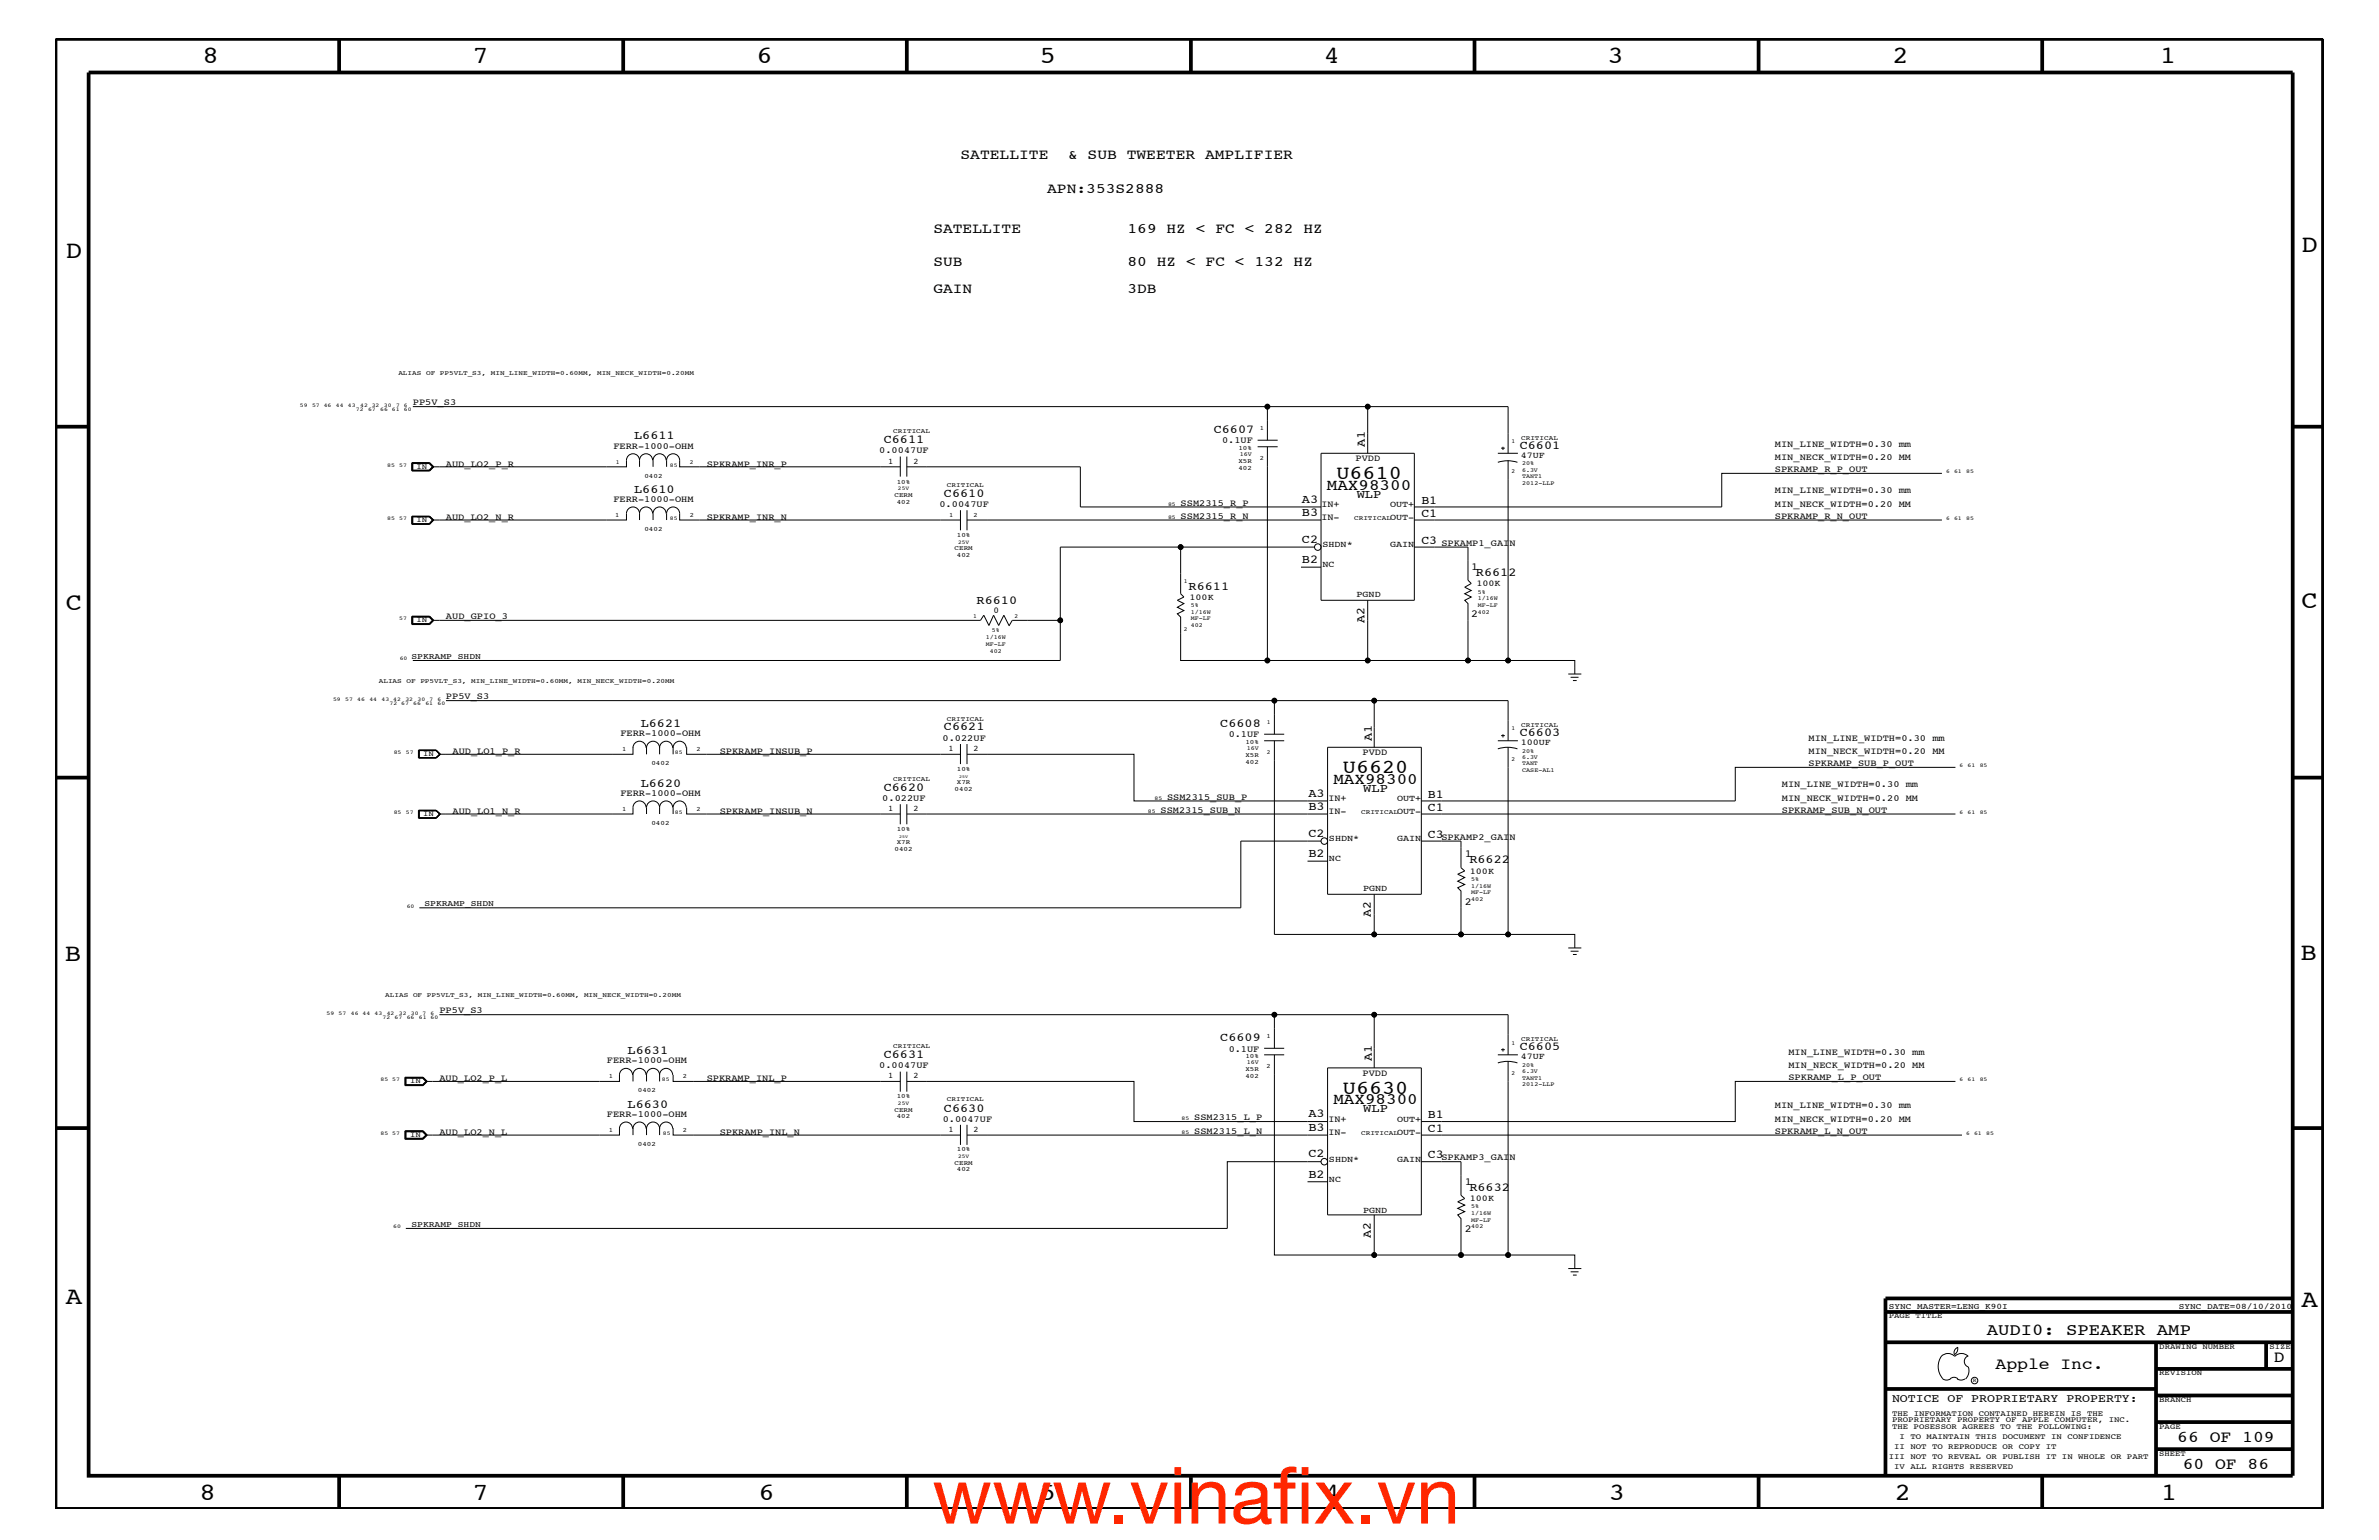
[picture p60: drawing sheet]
<svg xmlns="http://www.w3.org/2000/svg" width="432mm" height="279mm" viewBox="0 0 432 279" stroke-linecap="round" stroke-linejoin="round" font-family="sans-serif">
<defs><g id="words">
<g font-size="14.1" fill="#ff2600">
<text x="169.2" y="276.4">www.vinaf</text>
<text x="231" y="276.4">ix.vn</text>
</g>
<g font-size="4.5">
<text x="36.7" y="11.5">8</text>
<text x="85.8" y="11.5">7</text>
<text x="137.3" y="11.5">6</text>
<text x="188.7" y="11.5">5</text>
<text x="240.3" y="11.5">4</text>
<text x="291.8" y="11.5">3</text>
<text x="343.5" y="11.5">2</text>
<text x="392" y="11.5">1</text>
<text x="11.9" y="46.8">D</text>
<text x="417.7" y="45.7">D</text>
<text x="11.9" y="110.6">C</text>
<text x="417.7" y="110.3">C</text>
<text x="11.8" y="174.3">B</text>
<text x="417.6" y="174.2">B</text>
<text x="11.9" y="236.7">A</text>
<text x="417.7" y="237.1">A</text>
<text x="36.2" y="272.1">8</text>
<text x="85.8" y="272.1">7</text>
<text x="137.7" y="272.1">6</text>
<text x="188.7" y="272.1">5</text>
<text x="240.4" y="272.1">4</text>
<text x="292" y="272.1">3</text>
<text x="343.9" y="272.1">2</text>
<text x="392.2" y="272.1">1</text>
</g>
<g font-size="3.6">
<text x="242.6" y="86.9">U6610</text>
<text x="243.8" y="140.2">U6620</text>
<text x="243.8" y="198.4">U6630</text>
</g>
<g font-size="3">
<text x="360.6" y="242.3">AUDI0: SPEAKER AMP</text>
<text x="362.2" y="248.4">Apple Inc.</text>
<text x="412.7" y="247.1">D</text>
<text x="395.2" y="261.6">66 OF 109</text>
<text x="396.2" y="266.6">60 OF 86</text>
</g>
<g font-size="2.9">
<text x="240.8" y="88.8">MAX98300</text>
<text x="242" y="142.2">MAX98300</text>
<text x="242" y="200.3">MAX98300</text>
</g>
<g font-size="2.6">
<text x="174.3" y="28.9">SATELLITE</text>
<text x="193.9" y="28.9">&amp; SUB TWEETER AMPLIFIER</text>
<text x="190.1" y="35">APN:353S2888</text>
<text x="169.4" y="42.3">SATELLITE</text>
<text x="204.6" y="42.3">169 HZ &lt; FC &lt; 282 HZ</text>
<text x="169.4" y="53.2">GAIN</text>
<text x="169.4" y="48.3">SUB</text>
<text x="204.6" y="53.2">3DB</text>
<text x="204.6" y="48.3">80 HZ &lt; FC &lt; 132 HZ</text>
</g>
<g font-size="2.2">
<text x="115.1" y="79.7">L6611</text>
<text x="160.4" y="80.5">C6611</text>
<text x="220.3" y="78.6">C6607</text>
<text x="247.7" y="81.1" transform="rotate(-90 247.7 81.1)">A1</text>
<text x="275.8" y="81.4">C6601</text>
<text x="115.1" y="89.4">L6610</text>
<text x="171.3" y="90.1">C6610</text>
<text x="236.3" y="93.7">B3</text>
<text x="236.3" y="91.2">A3</text>
<text x="246.3" y="90.3">WLP</text>
<text x="258" y="93.8">C1</text>
<text x="258" y="91.4">B1</text>
<text x="236.3" y="98.5">C2</text>
<text x="258" y="98.7">C3</text>
<text x="215.7" y="107">R6611</text>
<text x="236.3" y="102.1">B2</text>
<text x="267.9" y="104.6">R6612</text>
<text x="177.2" y="109.5">R6610</text>
<text x="247.6" y="113.1" transform="rotate(-90 247.6 113.1)">A2</text>
<text x="116.3" y="131.9">L6621</text>
<text x="221.5" y="131.9">C6608</text>
<text x="171.3" y="132.5">C6621</text>
<text x="249" y="134.4" transform="rotate(-90 249 134.4)">A1</text>
<text x="275.8" y="133.5">C6603</text>
<text x="116.3" y="142.8">L6620</text>
<text x="160.4" y="143.5">C6620</text>
<text x="247.4" y="143.6">WLP</text>
<text x="237.5" y="147">B3</text>
<text x="237.5" y="144.6">A3</text>
<text x="259.2" y="147.1">C1</text>
<text x="259.2" y="144.7">B1</text>
<text x="237.5" y="155.5">B2</text>
<text x="237.5" y="151.8">C2</text>
<text x="259.2" y="152">C3</text>
<text x="266.7" y="156.7">R6622</text>
<text x="248.8" y="166.4" transform="rotate(-90 248.8 166.4)">A2</text>
<text x="113.9" y="191.2">L6631</text>
<text x="160.4" y="192">C6631</text>
<text x="221.5" y="188.9">C6609</text>
<text x="275.8" y="190.5">C6605</text>
<text x="249" y="192.6" transform="rotate(-90 249 192.6)">A1</text>
<text x="113.9" y="200.9">L6630</text>
<text x="171.3" y="201.7">C6630</text>
<text x="237.5" y="202.7">A3</text>
<text x="247.4" y="201.8">WLP</text>
<text x="259.2" y="202.9">B1</text>
<text x="237.5" y="205.2">B3</text>
<text x="259.2" y="205.3">C1</text>
<text x="237.5" y="213.6">B2</text>
<text x="237.5" y="210">C2</text>
<text x="259.2" y="210.2">C3</text>
<text x="266.7" y="216.1">R6632</text>
<text x="248.8" y="224.6" transform="rotate(-90 248.8 224.6)">A2</text>
</g>
<text font-size="2.1" x="343.4" y="254.4">NOTICE OF PROPRIETARY PROPERTY:</text>
<g font-size="1.9">
<text x="267" y="103.5">1</text>
<text x="267" y="112">2</text>
<text x="265.9" y="155.6">1</text>
<text x="265.9" y="164.1">2</text>
<text x="265.9" y="215">1</text>
<text x="265.9" y="223.5">2</text>
</g>
<g font-size="1.7">
<text x="74.9" y="73.5">PP5V_S3</text>
<text x="111.3" y="81.4">FERR-1000-OHM</text>
<text x="159.6" y="82.2">0.0047UF</text>
<text x="221.8" y="80.5">0.1UF</text>
<text x="246" y="83.7">PVDD</text>
<text x="322.2" y="81.1">MIN_LINE_WIDTH=0.30 mm</text>
<text x="322.2" y="83.5">MIN_NECK_WIDTH=0.20 MM</text>
<text x="80.9" y="84.7">AUD_LO2_P_R</text>
<text x="128.3" y="84.7">SPKRAMP_INR_P</text>
<text x="322.2" y="85.6">SPKRAMP_R_P_OUT</text>
<text x="322.2" y="89.5">MIN_LINE_WIDTH=0.30 mm</text>
<text x="80.9" y="94.3">AUD_LO2_N_R</text>
<text x="111.3" y="91.1">FERR-1000-OHM</text>
<text x="128.3" y="94.3">SPKRAMP_INR_N</text>
<text x="170.5" y="92">0.0047UF</text>
<text x="214.3" y="91.7">SSM2315_R_P</text>
<text x="214.3" y="94.2">SSM2315_R_N</text>
<text x="239.9" y="94.3">IN-</text>
<text x="239.9" y="92">IN+</text>
<text x="322.2" y="92">MIN_NECK_WIDTH=0.20 MM</text>
<text x="322.2" y="94.2">SPKRAMP_R_N_OUT</text>
<text x="261.6" y="99">SPKAMP1_GAIN</text>
<text x="80.9" y="112.3">AUD_GPIO_3</text>
<text x="80.9" y="126.9">PP5V_S3</text>
<text x="82.1" y="136.8">AUD_LO1_P_R</text>
<text x="112.6" y="133.5">FERR-1000-OHM</text>
<text x="130.6" y="136.8">SPKRAMP_INSUB_P</text>
<text x="171.1" y="134.4">0.022UF</text>
<text x="223" y="133.8">0.1UF</text>
<text x="247.3" y="137">PVDD</text>
<text x="328.3" y="134.4">MIN_LINE_WIDTH=0.30 mm</text>
<text x="328.3" y="136.8">MIN_NECK_WIDTH=0.20 MM</text>
<text x="323.4" y="142.9">MIN_LINE_WIDTH=0.30 mm</text>
<text x="328.3" y="139">SPKRAMP_SUB_P_OUT</text>
<text x="82.1" y="147.7">AUD_LO1_N_R</text>
<text x="112.6" y="144.5">FERR-1000-OHM</text>
<text x="130.6" y="147.7">SPKRAMP_INSUB_N</text>
<text x="160.1" y="145.3">0.022UF</text>
<text x="210.7" y="147.5">SSM2315_SUB_N</text>
<text x="211.8" y="145.1">SSM2315_SUB_P</text>
<text x="241.1" y="147.7">IN-</text>
<text x="241.1" y="145.3">IN+</text>
<text x="323.4" y="147.5">SPKRAMP_SUB_N_OUT</text>
<text x="323.4" y="145.3">MIN_NECK_WIDTH=0.20 MM</text>
<text x="261.6" y="152.3">SPKAMP2_GAIN</text>
<text x="79.8" y="183.8">PP5V_S3</text>
<text x="223" y="190.8">0.1UF</text>
<text x="324.6" y="191.4">MIN_LINE_WIDTH=0.30 mm</text>
<text x="79.8" y="196.2">AUD_LO2_P_L</text>
<text x="110.2" y="192.9">FERR-1000-OHM</text>
<text x="128.3" y="196.2">SPKRAMP_INL_P</text>
<text x="159.6" y="193.7">0.0047UF</text>
<text x="247.3" y="195.3">PVDD</text>
<text x="324.6" y="193.7">MIN_NECK_WIDTH=0.20 MM</text>
<text x="324.6" y="195.9">SPKRAMP_L_P_OUT</text>
<text x="110.2" y="202.6">FERR-1000-OHM</text>
<text x="171.1" y="203.5">0.0047UF</text>
<text x="216.7" y="203.2">SSM2315_L_P</text>
<text x="241.1" y="203.5">IN+</text>
<text x="322.2" y="201">MIN_LINE_WIDTH=0.30 mm</text>
<text x="322.2" y="203.5">MIN_NECK_WIDTH=0.20 MM</text>
<text x="79.8" y="205.9">AUD_LO2_N_L</text>
<text x="130.6" y="205.9">SPKRAMP_INL_N</text>
<text x="216.7" y="205.7">SSM2315_L_N</text>
<text x="241.1" y="205.9">IN-</text>
<text x="322.2" y="205.7">SPKRAMP_L_N_OUT</text>
<text x="261.6" y="210.5">SPKAMP3_GAIN</text>
</g>
<g font-size="1.6">
<text x="276" y="83.1">47UF</text>
<text x="252.3" y="92">OUT+</text>
<text x="252.3" y="94.3">OUT-</text>
<text x="240" y="99.3">SHDN*</text>
<text x="252.3" y="99.3">GAIN</text>
<text x="240" y="102.9">NC</text>
<text x="268" y="106.4">100K</text>
<text x="180.3" y="111.2">0</text>
<text x="215.9" y="108.8">100K</text>
<text x="246.2" y="108.4">PGND</text>
<text x="276" y="135.2">100UF</text>
<text x="253.6" y="145.3">OUT+</text>
<text x="253.6" y="147.7">OUT-</text>
<text x="241.2" y="152.6">SHDN*</text>
<text x="253.6" y="152.6">GAIN</text>
<text x="241.2" y="156.2">NC</text>
<text x="247.4" y="161.7">PGND</text>
<text x="266.8" y="158.5">100K</text>
<text x="276" y="192.2">47UF</text>
<text x="253.6" y="203.5">OUT+</text>
<text x="253.6" y="205.9">OUT-</text>
<text x="241.2" y="210.8">SHDN*</text>
<text x="241.2" y="214.4">NC</text>
<text x="253.6" y="210.8">GAIN</text>
<text x="247.4" y="220">PGND</text>
<text x="266.8" y="217.9">100K</text>
</g>
<g font-size="1.5">
<text x="161.2" y="84.1">1</text>
<text x="165.8" y="84.1">2</text>
<text x="74.7" y="119.6">SPKRAMP_SHDN</text>
<text x="172.1" y="136.2">1</text>
<text x="176.7" y="136.2">2</text>
<text x="161.2" y="147.1">1</text>
<text x="165.8" y="147.1">2</text>
<text x="77" y="164.5">SPKRAMP_SHDN</text>
<text x="161.2" y="195.6">1</text>
<text x="165.8" y="195.6">2</text>
<text x="172.1" y="205.3">1</text>
<text x="176.7" y="205.3">2</text>
<text x="74.7" y="222.6">SPKRAMP_SHDN</text>
<text x="342.8" y="237.4">SYNC_MASTER=LENG_K90I</text>
<text x="395.5" y="237.4">SYNC_DATE=08/10/2010</text>
</g>
<g font-size="1.4">
<text x="75.6" y="85">IN</text>
<text x="75.6" y="94.8">IN</text>
<text x="75.6" y="112.9">IN</text>
<text x="76.8" y="137.2">IN</text>
<text x="76.8" y="148.1">IN</text>
<text x="74.4" y="196.5">IN</text>
<text x="74.4" y="206.3">IN</text>
<text x="342.8" y="239.2">PAGE TITLE</text>
<text x="391.9" y="244.7">DRAWING NUMBER</text>
<text x="411.9" y="244.7">SIZE</text>
<text x="391.9" y="249.5">REVISION</text>
<text x="343.4" y="256.8">THE INFORMATION CONTAINED HEREIN IS THE</text>
<text x="391.9" y="254.4">BRANCH</text>
<text x="343.4" y="259.3">THE POSESSOR AGREES TO THE FOLLOWING:</text>
<text x="343.4" y="258">PROPRIETARY PROPERTY OF APPLE COMPUTER, INC.</text>
<text x="343.8" y="262.9">II NOT TO REPRODUCE OR COPY IT</text>
<text x="344.8" y="261.1">I TO MAINTAIN THIS DOCUMENT IN CONFIDENCE</text>
<text x="391.9" y="259.3">PAGE</text>
<text x="342.8" y="264.7">III NOT TO REVEAL OR PUBLISH IT IN WHOLE OR PART</text>
<text x="343.8" y="266.6">IV ALL RIGHTS RESERVED</text>
<text x="391.9" y="264.1">SHEET</text>
</g>
<g font-size="1.2">
<text x="72.3" y="68.1">ALIAS</text>
<text x="77.3" y="68.1">OF</text>
<text x="79.9" y="68.1">PP5VLT_S3,</text>
<text x="89.1" y="68.1">MIN_LINE_WIDTH=0.60MM,</text>
<text x="108.4" y="68.1">MIN_NECK_WIDTH=0.20MM</text>
<text x="162.1" y="78.6">CRITICAL</text>
<text x="224.8" y="83.9">X5R</text>
<text x="224.8" y="81.6">10%</text>
<text x="228.7" y="78">1</text>
<text x="228.7" y="83.5">2</text>
<text x="276.1" y="79.9">CRITICAL</text>
<text x="117" y="86.6">0402</text>
<text x="162.8" y="87.7">10%</text>
<text x="171.9" y="88.3">CRITICAL</text>
<text x="224.8" y="85.2">402</text>
<text x="111.7" y="93.8">1</text>
<text x="125.2" y="93.8">2</text>
<text x="162.3" y="90.1">CERM</text>
<text x="162.8" y="91.4">402</text>
<text x="172.3" y="93.8">1</text>
<text x="176.7" y="93.8">2</text>
<text x="245.8" y="94.3">CRITICAL</text>
<text x="117" y="96.3">0402</text>
<text x="173.3" y="99.9">CERM</text>
<text x="173.7" y="101">402</text>
<text x="173.7" y="97.4">10%</text>
<text x="68.7" y="123.9">ALIAS</text>
<text x="73.8" y="123.9">OF</text>
<text x="76.3" y="123.9">PP5VLT_S3,</text>
<text x="85.5" y="123.9">MIN_LINE_WIDTH=0.60MM,</text>
<text x="104.8" y="123.9">MIN_NECK_WIDTH=0.20MM</text>
<text x="171.9" y="130.8">CRITICAL</text>
<text x="276.1" y="131.9">CRITICAL</text>
<text x="112.9" y="136.2">1</text>
<text x="126.4" y="136.2">2</text>
<text x="226.1" y="137.3">X5R</text>
<text x="226.1" y="135">10%</text>
<text x="118.2" y="138.7">0402</text>
<text x="162.1" y="141.7">CRITICAL</text>
<text x="173.3" y="143.5">0402</text>
<text x="173.7" y="142.3">X7R</text>
<text x="173.7" y="139.8">10%</text>
<text x="226.1" y="138.5">402</text>
<text x="112.9" y="147.1">1</text>
<text x="118.2" y="149.6">0402</text>
<text x="126.4" y="147.1">2</text>
<text x="247.1" y="147.7">CRITICAL</text>
<text x="162.3" y="154.4">0402</text>
<text x="162.8" y="150.7">10%</text>
<text x="162.8" y="153.2">X7R</text>
<text x="69.9" y="180.9">ALIAS</text>
<text x="75" y="180.9">OF</text>
<text x="77.5" y="180.9">PP5VLT_S3,</text>
<text x="86.7" y="180.9">MIN_LINE_WIDTH=0.60MM,</text>
<text x="106" y="180.9">MIN_NECK_WIDTH=0.20MM</text>
<text x="162.1" y="190.2">CRITICAL</text>
<text x="226.1" y="192">10%</text>
<text x="229.9" y="188.3">1</text>
<text x="276.1" y="188.9">CRITICAL</text>
<text x="110.5" y="195.6">1</text>
<text x="124" y="195.6">2</text>
<text x="226.1" y="195.5">402</text>
<text x="226.1" y="194.3">X5R</text>
<text x="229.9" y="193.7">2</text>
<text x="115.8" y="198.1">0402</text>
<text x="162.3" y="201.7">CERM</text>
<text x="162.8" y="199.2">10%</text>
<text x="162.8" y="202.9">402</text>
<text x="171.9" y="199.8">CRITICAL</text>
<text x="110.5" y="205.3">1</text>
<text x="115.8" y="207.9">0402</text>
<text x="124" y="205.3">2</text>
<text x="173.7" y="208.9">10%</text>
<text x="247.1" y="205.9">CRITICAL</text>
<text x="173.3" y="211.4">CERM</text>
<text x="173.7" y="212.5">402</text>
</g>
<g font-size="1.1">
<text x="225" y="82.7">16V</text>
<text x="274.3" y="80.5">1</text>
<text x="111.8" y="84.1">1</text>
<text x="125.2" y="84.1">2</text>
<text x="274.3" y="85.9">2</text>
<text x="276.3" y="88">2012-LLP</text>
<text x="276.3" y="86.7">TANT1</text>
<text x="276.3" y="85.6">6.3V</text>
<text x="276.3" y="84.4">20%</text>
<text x="214.9" y="105.9">1</text>
<text x="268.2" y="107.7">5%</text>
<text x="176.6" y="112.2">1</text>
<text x="184.1" y="112.2">2</text>
<text x="216.2" y="113.7">402</text>
<text x="216.2" y="110.2">5%</text>
<text x="216.2" y="111.4">1/16W</text>
<text x="216.2" y="112.6">MF-LF</text>
<text x="268.2" y="110.2">MF-LF</text>
<text x="268.2" y="108.9">1/16W</text>
<text x="268.2" y="111.4">402</text>
<text x="178.9" y="115.9">1/16W</text>
<text x="178.9" y="117.2">MF-LF</text>
<text x="179.7" y="118.4">402</text>
<text x="180" y="114.8">5%</text>
<text x="214.9" y="114.4">2</text>
<text x="230" y="131.3">1</text>
<text x="226.3" y="136.1">16V</text>
<text x="230" y="136.8">2</text>
<text x="274.3" y="132.5">1</text>
<text x="276.3" y="136.6">20%</text>
<text x="276.3" y="137.8">6.3V</text>
<text x="274.3" y="138">2</text>
<text x="276.3" y="138.9">TANT</text>
<text x="276.3" y="140.1">CASE-AL1</text>
<text x="267" y="161.1">1/16W</text>
<text x="267" y="159.9">5%</text>
<text x="267" y="162.2">MF-LF</text>
<text x="267" y="163.5">402</text>
<text x="274.3" y="189.5">1</text>
<text x="226.3" y="193.1">16V</text>
<text x="274.3" y="195">2</text>
<text x="276.3" y="195.9">TANT1</text>
<text x="276.3" y="193.6">20%</text>
<text x="276.3" y="194.8">6.3V</text>
<text x="276.3" y="197">2012-LLP</text>
<text x="267" y="221.7">MF-LF</text>
<text x="267" y="220.4">1/16W</text>
<text x="267" y="219.2">5%</text>
<text x="267" y="222.9">402</text>
</g>
<g font-size="1">
<text x="54.4" y="73.8">59</text>
<text x="56.6" y="73.8">57 46</text>
<text x="61" y="73.8">44</text>
<text x="63.2" y="73.8">43</text>
<text x="64.6" y="74.6">72</text>
<text x="65.4" y="73.8">42 32</text>
<text x="66.8" y="74.6">67</text>
<text x="69" y="74.6">66 61</text>
<text x="69.7" y="73.8">30</text>
<text x="71.9" y="73.8">7</text>
<text x="73.3" y="74.6">60</text>
<text x="73.3" y="73.8">6</text>
<text x="70.3" y="84.7">85</text>
<text x="72.5" y="84.7">57</text>
<text x="121.6" y="84.7">85</text>
<text x="163" y="88.9">25V</text>
<text x="353.2" y="85.9">6</text>
<text x="354.7" y="85.9">61</text>
<text x="356.9" y="85.9">85</text>
<text x="70.3" y="94.3">85</text>
<text x="72.5" y="94.3">57</text>
<text x="121.6" y="94.3">85</text>
<text x="212" y="91.7">85</text>
<text x="212" y="94.2">85</text>
<text x="353.2" y="94.3">6</text>
<text x="354.7" y="94.3">61</text>
<text x="356.9" y="94.3">85</text>
<text x="173.9" y="98.7">25V</text>
<text x="72.5" y="112.6">57</text>
<text x="72.6" y="119.8">60</text>
<text x="60.5" y="127.1">59</text>
<text x="62.7" y="127.1">57</text>
<text x="64.9" y="127.1">46</text>
<text x="67.1" y="127.1">44</text>
<text x="69.3" y="127.1">43 42</text>
<text x="70.7" y="128">72 67</text>
<text x="73.6" y="127.1">32</text>
<text x="75" y="128">66</text>
<text x="75.8" y="127.1">30</text>
<text x="77.2" y="128">61</text>
<text x="78" y="127.1">7</text>
<text x="79.4" y="128">60</text>
<text x="79.4" y="127.1">6</text>
<text x="71.5" y="136.8">85</text>
<text x="73.7" y="136.8">57</text>
<text x="122.5" y="136.8">85</text>
<text x="355.7" y="139.2">6</text>
<text x="357.1" y="139.2">61</text>
<text x="359.3" y="139.2">85</text>
<text x="71.5" y="147.7">85</text>
<text x="73.7" y="147.7">57</text>
<text x="122.5" y="147.7">85</text>
<text x="208.4" y="147.5">85</text>
<text x="209.6" y="145.1">85</text>
<text x="355.7" y="147.7">6</text>
<text x="357.1" y="147.7">61</text>
<text x="359.3" y="147.7">85</text>
<text x="73.8" y="164.7">60</text>
<text x="59.3" y="184.1">59</text>
<text x="61.5" y="184.1">57</text>
<text x="63.7" y="184.1">46 44</text>
<text x="68" y="184.1">43</text>
<text x="69.4" y="184.9">72</text>
<text x="70.2" y="184.1">42</text>
<text x="71.6" y="184.9">67</text>
<text x="72.4" y="184.1">32</text>
<text x="73.8" y="184.9">66</text>
<text x="74.6" y="184.1">30 7</text>
<text x="76" y="184.9">61 60</text>
<text x="78.1" y="184.1">6</text>
<text x="69.1" y="196.2">85 57</text>
<text x="120.1" y="196.2">85</text>
<text x="355.7" y="196.2">6</text>
<text x="357.1" y="196.2">61</text>
<text x="359.3" y="196.2">85</text>
<text x="163" y="200.4">25V</text>
<text x="214.5" y="203.2">85</text>
<text x="69.1" y="205.9">85 57</text>
<text x="120.3" y="205.9">85</text>
<text x="214.5" y="205.7">85</text>
<text x="356.9" y="205.9">6</text>
<text x="358.3" y="205.9">61</text>
<text x="360.5" y="205.9">85</text>
<text x="173.9" y="210.2">25V</text>
<text x="71.4" y="222.9">60</text>
<text x="358.1" y="250.7">R</text>
</g>
<g font-size=".8">
<text x="174.1" y="141.1">25V</text>
<text x="163.2" y="152">25V</text>
</g>
</g></defs>
<g fill="none" stroke="#000" stroke-width=".18">
<path d="M74.9 73.8h155.1M228.3 79.9h3.6M248.2 73.8h-18.2v6.1M74.8 83.9h3.2l.7 .8-.7 .8h-3.2zM74.8 85.4h3.2M74.8 84h3.2M74.8 93.8h3.2l.6 .5-.6 .7h-3.2zM74.8 84v1.4M74.9 84.1h3l.6 .6-.6 .6h-3zM74.9 93.8v1.2M77.9 93.8l.6 .5M78 93.7h-3.2v1.4h3.2"/>
<path d="M78 93.7l.7 .6-.7 .8M78 84l.6 .7-.6 .7M78 84l.7 .7-.7 .7M78.5 94.3l-.6 .7M116.1 93.2a1.19 1.19 0 0 0-1.2-1.2 1.19 1.19 0 0 0-1.2 1.2v1.1h-35.2M116.1 93.2a1.19 1.19 0 0 1 1.2-1.2 1.19 1.19 0 0 1 1.1 1.2M116.1 83.5a1.19 1.19 0 0 0-1.2-1.2 1.19 1.19 0 0 0-1.2 1.2v1.2h-35.2M116.1 83.5a1.19 1.19 0 0 1 1.2-1.2 1.19 1.19 0 0 1 1.1 1.2M116.1 83.5v1.2M116.1 93.2v1.1M120.9 93.2a1.19 1.19 0 0 0-1.2-1.2 1.19 1.19 0 0 0-1.2 1.2v1.1M120.9 83.5a1.19 1.19 0 0 0-1.2-1.2 1.19 1.19 0 0 0-1.2 1.2v1.2"/>
<path d="M121 94.3v-1.1a1.19 1.19 0 0 1 1.2-1.2 1.19 1.19 0 0 1 1.2 1.2v1.1h50.9M121 84.7v-1.2a1.19 1.19 0 0 1 1.2-1.2 1.19 1.19 0 0 1 1.2 1.2v1.2h40M163.4 82.8v3.7M164.6 84.7h31.5v7.3h43.7M164.6 82.8v3.7M174.3 92.6v3.6M175.5 92.6v3.6M175.5 94.3h64.3M214.3 99.3h-21.9v20.5h-117.5M228.3 81.1h3.6M230 81.1v38.7h-15.7v-7.8l-.6-.6 1.2-.6-1.2-.6 1.2-.7-1.2-.6 1.2-.6-.6-.6v-8.4h24.2M239.8 82.2h16.9v26.7h-16.9z"/>
<path d="M248.2 82.2v-8.4h25.5v8.4M256.7 99.3h9.7v6l.6 .6-1.1 .6 1.1 .6-1.1 .6 1.1 .6-1.1 .6 .5 .6v10.3h7.3M256.7 94.3h95.8M271.9 83.9a5.8 5.8 0 0 1 3.5 0M271.9 82.2h3.6M272.5 81.3h.6M272.8 81.1v.5M273.7 83.5v36.3h12.1v2.5M352.5 85.9h-40v6.1h-55.8M74.8 111.8h3.2l.7 .8-.7 .7h-3.2zM74.8 113.2h3.2M74.8 111.9h3.2"/>
<path d="M74.8 111.9v1.3M74.9 112h3l.6 .6-.6 .5h-3zM78 111.9l.6 .7-.6 .6M78 111.9l.7 .7-.7 .6M78.5 112.6h99.5l.6-1 .9 1.9 .8-1.9 1 1.9 .9-1.9 .9 1.9M192.4 112.6h-8.7l-.6 1M230 119.8h18.2M236.1 102.9h3.7M248.2 108.9v10.9h18.2M75.9 136.1h3.3l.7 .7-.7 .7h-3.3zM76 136.1v1.4M76 137.4h3.2"/>
<path d="M76 136.2h3.2M76.1 136.2v1.2M79.2 136.2l.6 .6-.6 .6M79.2 136.2l.6 .6M79.8 136.8l-.6 .6M80.9 127.1h150.4M114.9 135.6v1.2h-35.1M114.9 135.7a1.19 1.19 0 0 1 1.2-1.2 1.19 1.19 0 0 1 1.2 1.2M117.3 135.7a1.19 1.19 0 0 1 1.2-1.2 1.19 1.19 0 0 1 1.2 1.2 1.19 1.19 0 0 1 1.2-1.2 1.19 1.19 0 0 1 1.2 1.2M117.3 135.6v1.2M119.7 135.6v1.2M122.2 135.7a1.19 1.19 0 0 1 1.2-1.2 1.19 1.19 0 0 1 1.1 1.2"/>
<path d="M122.2 135.6v1.2M124.6 135.6v1.2h49.7M174.3 135v3.6M175.5 136.8h30.3v8.5h35.2M175.5 135v3.6M229.4 134.4h3.7M229.4 133.2h3.7M231.3 134.4v35.1h18.1M241 135.6h17v26.6h-17zM249.4 127.1h-18.1v6.1M271.9 135.9a5.7 5.7 0 0 1 3.5 0M271.9 134.4h3.6"/>
<path d="M272.5 133.5h.6M272.8 133.2v.6M273.7 135.6v33.9h12.1v2.5M273.7 134.4v-7.3h-24.3v8.5M284.6 122.3h2.4M285.1 122.9h1.4M285.5 123.5h.7M354.9 139.2h-39.9v6.1h-57M75.9 147h3.3l.7 .7-.7 .7h-3.3zM76 148.4h3.2M76 147v1.4M76 147.1h3.2"/>
<path d="M76.1 147.1v1.3M79.2 147.1l.6 .6-.6 .7M79.2 147.1l.6 .6M79.8 147.7l-.6 .7M117.3 146.5a1.19 1.19 0 0 0-1.2-1.2 1.19 1.19 0 0 0-1.2 1.2v1.2h-35.1M119.7 146.5a1.19 1.19 0 0 1 1.2-1.2 1.19 1.19 0 0 1 1.2 1.2M119.7 146.5a1.19 1.19 0 0 0-1.2-1.2 1.19 1.19 0 0 0-1.2 1.2v1.2M119.7 146.5v1.2M124.5 146.5a1.19 1.19 0 0 0-1.1-1.2 1.19 1.19 0 0 0-1.2 1.2v1.2M124.6 146.5v1.2h38.8M163.4 145.9v3.6M164.6 147.7h76.4"/>
<path d="M164.6 145.9v3.6M237.3 156.2h3.7M239.8 152.6h-14.6v12.1h-149.1M258 152.6h7.2v4.8l.7 .6-1.3 .6 1.3 .6-1.3 .7 1.3 .6-1.3 .6 .6 .6v7.8h8.5M258 147.7h96.9M249.4 162.2v7.3h15.8M284.6 172h2.4M285.1 172.6h1.4M285.5 173.2h.7M73.5 195.4h3.3l.8 .8-.8 .8h-3.3zM73.6 195.5h3.2l.7 .7-.7 .7h-3.2zM73.7 195.5v1.4"/>
<path d="M73.7 195.6h3l.6 .6M76.7 195.5l.7 .7-.7 .7M77.3 196.2l-.6 .6h-3M79.8 184.1h151.5M114.8 195a1.19 1.19 0 0 0-1.2-1.2 1.19 1.19 0 0 0-1.2 1.2v1.2h-35.1M117.3 195a1.19 1.19 0 0 0-1.2-1.2 1.19 1.19 0 0 0-1.2 1.2v1.2M119.7 195a1.19 1.19 0 0 0-1.2-1.2 1.19 1.19 0 0 0-1.2 1.2v1.2M119.7 195a1.19 1.19 0 0 1 1.2-1.2 1.19 1.19 0 0 1 1.2 1.2M119.7 195v1.2M122.2 195v1.2h41.2M163.4 194.4v3.7M164.6 196.2h41.2v7.3h35.2"/>
<path d="M164.6 194.4v3.7M229.4 191.4h3.7M229.4 190.2h3.7M231.3 191.4v36.3h18.1M231.3 190.2v-6.1h18.1v9.6M241 193.7h17v26.7h-17zM249.4 184.1h24.3v7.3M271.9 192.8a5.7 5.7 0 0 1 3.5 0M271.9 191.4h3.6M272.5 190.4h.6M272.8 190.2v.6M273.7 192.6v35.1h12.1v2.5"/>
<path d="M354.9 196.2h-39.9v7.3h-57M73.5 205.2h3.3l.8 .7-.8 .8h-3.3zM73.6 205.2v1.4h3.2l.7-.7-.7-.7M73.7 205.3h3l.7 .6-.7 .6h-3zM73.7 205.3h3l.6 .6M77.3 205.9l-.6 .6M112.4 204.7v1.2h-35.1M112.4 204.8a1.19 1.19 0 0 1 1.2-1.2 1.19 1.19 0 0 1 1.2 1.2M114.9 204.8a1.19 1.19 0 0 1 1.2-1.2 1.19 1.19 0 0 1 1.2 1.2M114.9 204.7v1.2M117.3 204.8a1.19 1.19 0 0 1 1.2-1.2 1.19 1.19 0 0 1 1.2 1.2 1.19 1.19 0 0 1 1.2-1.2 1.19 1.19 0 0 1 1.2 1.2M117.3 204.7v1.2"/>
<path d="M119.7 204.7v1.2M122.2 204.7v1.2h52.1M174.3 204.1v3.6M175.5 204.1v3.6M175.5 205.9h65.5M237.3 214.4h3.7M239.8 210.8h-17v12.1h-149.1M258 210.8h7.2v6.1l.7 .6-1.3 .5 1.3 .6-1.3 .6 1.3 .6-1.3 .6 .6 .7v6.6h8.5M258 205.9h98.1M249.4 220.4v7.3h15.8M284.6 230.2h2.4M285.1 230.7h1.4"/>
<path d="M285.5 231.3h.7M352.3 246.1a1.69 1.69 0 0 1 2.5 0 1.72 1.72 0 0 1 2.4 0M352.4 246a3.2 3.2 0 0 0 .4 4.3l.8 .1 .4-.2M354 250.2l.7-.3 .7 .3M355.2 250.2l.7 .2 .7-.2M355.3 244.4v.3a1.18 1.18 0 0 1-.6 1.1M355.4 244.4a.99 .99 0 0 0-.6 1.4M357.2 246a1.04 1.04 0 0 0-.7 1 1.04 1.04 0 0 0 .7 1M357.3 248l.1 .7a2.11 2.11 0 0 1-.6 1.5"/>
<circle cx="230" cy="73.8" r=".42"/>
<circle cx="248.2" cy="73.8" r=".42"/>
<circle cx="214.3" cy="99.3" r=".42"/>
<circle cx="239.2" cy="99.3" r=".59"/>
<circle cx="192.4" cy="112.6" r=".42"/>
<circle cx="230" cy="119.8" r=".42"/>
<circle cx="248.2" cy="119.8" r=".42"/>
<circle cx="266.4" cy="119.8" r=".42"/>
<circle cx="273.7" cy="119.8" r=".42"/>
<circle cx="231.3" cy="127.1" r=".42"/>
<circle cx="249.4" cy="127.1" r=".42"/>
<circle cx="240.4" cy="152.6" r=".59"/>
<circle cx="249.4" cy="169.5" r=".42"/>
<circle cx="265.2" cy="169.5" r=".42"/>
<circle cx="273.7" cy="169.5" r=".42"/>
<circle cx="231.3" cy="184.1" r=".42"/>
<circle cx="249.4" cy="184.1" r=".42"/>
<circle cx="240.4" cy="210.8" r=".59"/>
<circle cx="249.4" cy="227.7" r=".42"/>
<circle cx="265.2" cy="227.7" r=".42"/>
<circle cx="273.7" cy="227.7" r=".42"/>
<circle cx="358.4" cy="250.5" r=".59"/>
</g>
<g fill="none" stroke="#000" stroke-width=".68" stroke-linecap="butt">
<path d="M10.1 7.1h411.5v266.7h-411.5zM16.1 13.2h400v254.5h-400zM61.6 7.1v6.1M113.1 7.1v6.1M164.6 7.1v6.1M216.2 7.1v6.1M267.6 7.1v6.1M319.2 7.1v6.1M370.7 7.1v6.1M10.1 77.4h6M416.1 77.4h5.5M10.1 141.1h6"/>
<path d="M416.1 141.1h5.5M10.1 204.7h6M416.1 204.7h5.5M342.2 238h73.9M416.1 235.6h-73.9v32.1M342.2 243.5h73.9M342.2 252h49.1M391.3 243.5v24.2M391.3 258h24.8M391.3 253.2h24.8M391.3 248.4h24.8M411.3 243.5v4.9"/>
<path d="M61.6 267.7v6.1M113.1 267.7v6.1M164.6 267.7v6.1M216.2 268v5.8M267.6 267.7v6.1M319.2 267.7v6.1M370.7 267.7v6.1M391.3 262.9h24.8"/>
</g>
<g fill="#000">
<circle cx="230" cy="73.8" r=".42"/>
<circle cx="248.2" cy="73.8" r=".42"/>
<circle cx="214.3" cy="99.3" r=".42"/>
<circle cx="192.4" cy="112.6" r=".42"/>
<circle cx="230" cy="119.8" r=".42"/>
<circle cx="248.2" cy="119.8" r=".42"/>
<circle cx="266.4" cy="119.8" r=".42"/>
<circle cx="273.7" cy="119.8" r=".42"/>
<circle cx="231.3" cy="127.1" r=".42"/>
<circle cx="249.4" cy="127.1" r=".42"/>
<circle cx="249.4" cy="169.5" r=".42"/>
<circle cx="265.2" cy="169.5" r=".42"/>
<circle cx="273.7" cy="169.5" r=".42"/>
<circle cx="231.3" cy="184.1" r=".42"/>
<circle cx="249.4" cy="184.1" r=".42"/>
<circle cx="249.4" cy="227.7" r=".42"/>
<circle cx="265.2" cy="227.7" r=".42"/>
<circle cx="273.7" cy="227.7" r=".42"/>
</g>
<use href="#words"/>
</svg>
